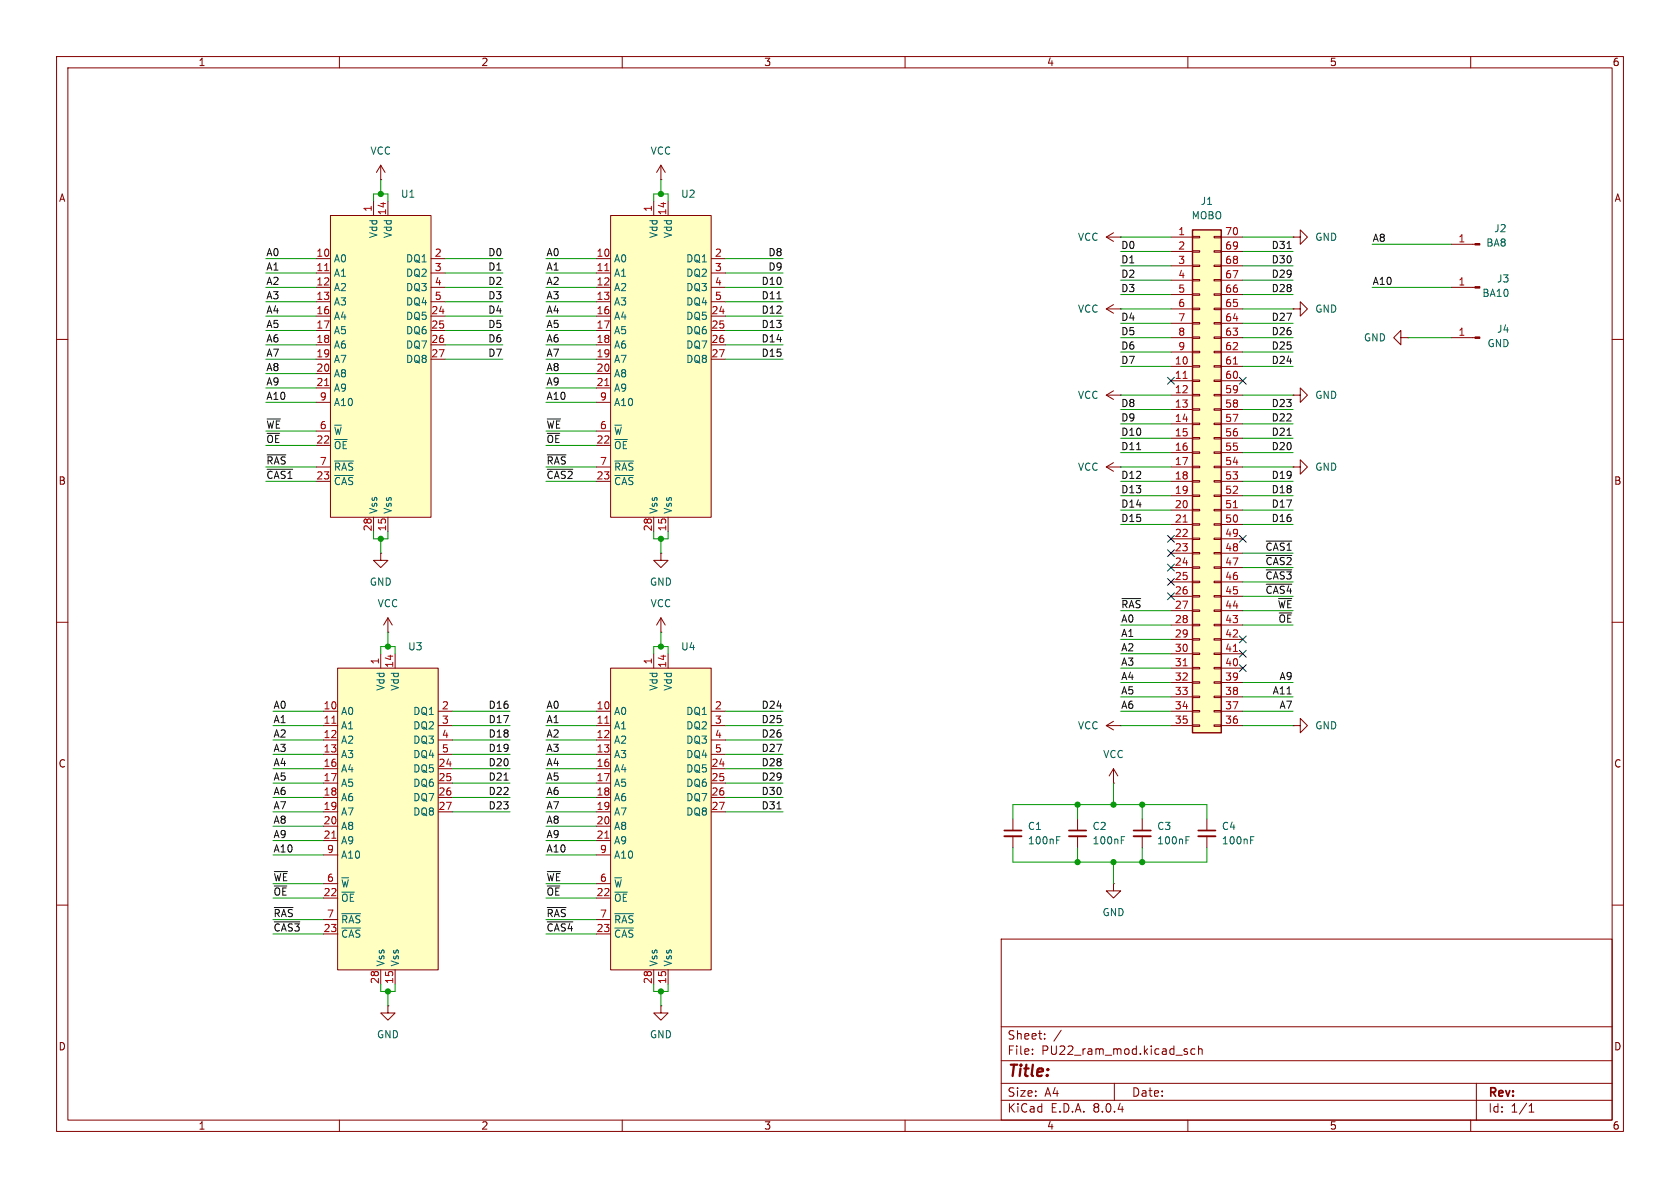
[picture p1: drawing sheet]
<svg xmlns="http://www.w3.org/2000/svg" width="297mm" height="210mm" viewBox="0 0 297 210" stroke-linecap="round" stroke-linejoin="round" font-family="sans-serif">
<defs><g id="words">
<text font-size="2.8" fill="#840000" x="178" y="190.9">Title:</text>
<g font-size="2.1" fill="#840000">
<text x="178" y="184">Sheet:</text>
<text x="178" y="186.7">File:</text>
<text x="184.1" y="186.7">PU22_ram_mod.kicad_sch</text>
<text x="178" y="196.9">KiCad</text>
<text x="178" y="194.1">Size:</text>
<text x="184.7" y="194.1">A4</text>
<text x="185.7" y="196.9">E.D.A.</text>
<text x="193.3" y="196.9">8.0.4</text>
<text x="200" y="194.1">Date:</text>
<text x="263" y="194.3">Rev:</text>
<text x="263" y="196.9">Id:</text>
<text x="267.1" y="196.9">1/1</text>
</g>
<g font-size="1.8" fill="#840000">
<text x="35" y="11.9">1</text>
<text x="85" y="11.9">2</text>
<text x="135" y="11.9">3</text>
<text x="185" y="11.9">4</text>
<text x="235" y="11.9">5</text>
<text x="285" y="11.9">6</text>
<text x="10.3" y="35.9">A</text>
<text x="285.3" y="35.9">A</text>
<text x="10.3" y="85.9">B</text>
<text x="285.3" y="85.9">B</text>
<text x="10.3" y="135.9">C</text>
<text x="285.3" y="135.9">C</text>
<text x="10.3" y="185.9">D</text>
<text x="285.3" y="185.9">D</text>
<text x="35" y="199.9">1</text>
<text x="85" y="199.9">2</text>
<text x="135" y="199.9">3</text>
<text x="185" y="199.9">4</text>
<text x="235" y="199.9">5</text>
<text x="285" y="199.9">6</text>
</g>
<g font-size="1.8" fill="#006464">
<text x="65.4" y="27.5">VCC</text>
<text x="114.9" y="27.5">VCC</text>
<text x="70.8" y="35.2">U1</text>
<text x="120.3" y="35.2">U2</text>
<text x="210.6" y="39">MOBO</text>
<text x="212.2" y="36.4">J1</text>
<text x="264.1" y="41.2">J2</text>
<text x="58.9" y="46.6">A0</text>
<text x="66.9" y="42.2" transform="rotate(-90 66.9 42.2)">Vdd</text>
<text x="69.4" y="42.2" transform="rotate(-90 69.4 42.2)">Vdd</text>
<text x="71.7" y="46.6">DQ1</text>
<text x="108.5" y="46.6">A0</text>
<text x="116.4" y="42.2" transform="rotate(-90 116.4 42.2)">Vdd</text>
<text x="119" y="42.2" transform="rotate(-90 119 42.2)">Vdd</text>
<text x="121.2" y="46.6">DQ1</text>
<text x="190.5" y="42.8">VCC</text>
<text x="232.4" y="42.8">GND</text>
<text x="262.7" y="43.8">BA8</text>
<text x="58.9" y="49.1">A1</text>
<text x="58.9" y="51.7">A2</text>
<text x="71.7" y="49.1">DQ2</text>
<text x="71.7" y="51.7">DQ3</text>
<text x="108.5" y="49.1">A1</text>
<text x="108.5" y="51.7">A2</text>
<text x="121.2" y="49.1">DQ2</text>
<text x="121.2" y="51.7">DQ3</text>
<text x="262" y="52.7">BA10</text>
<text x="264.6" y="50.1">J3</text>
<text x="58.9" y="54.2">A3</text>
<text x="58.9" y="56.7">A4</text>
<text x="58.9" y="59.3">A5</text>
<text x="71.7" y="56.7">DQ5</text>
<text x="71.7" y="59.3">DQ6</text>
<text x="71.7" y="54.2">DQ4</text>
<text x="108.5" y="54.2">A3</text>
<text x="108.5" y="56.7">A4</text>
<text x="108.5" y="59.3">A5</text>
<text x="121.2" y="56.7">DQ5</text>
<text x="121.2" y="59.3">DQ6</text>
<text x="121.2" y="54.2">DQ4</text>
<text x="190.5" y="55.5">VCC</text>
<text x="232.4" y="55.5">GND</text>
<text x="264.6" y="59">J4</text>
<text x="58.9" y="61.8">A6</text>
<text x="58.9" y="64.4">A7</text>
<text x="71.7" y="61.8">DQ7</text>
<text x="71.7" y="64.4">DQ8</text>
<text x="108.5" y="61.8">A6</text>
<text x="108.5" y="64.4">A7</text>
<text x="121.2" y="61.8">DQ7</text>
<text x="121.2" y="64.4">DQ8</text>
<text x="241" y="60.6">GND</text>
<text x="262.9" y="61.6">GND</text>
<text x="58.9" y="66.9">A8</text>
<text x="58.9" y="69.4">A9</text>
<text x="58.9" y="72">A10</text>
<text x="108.5" y="66.9">A8</text>
<text x="108.5" y="69.4">A9</text>
<text x="108.5" y="72">A10</text>
<text x="190.5" y="70.7">VCC</text>
<text x="232.4" y="70.7">GND</text>
<text x="58.9" y="77.1">~{W}</text>
<text x="108.5" y="77.1">~{W}</text>
<text x="58.9" y="79.6">~{OE}</text>
<text x="58.9" y="83.4">~{RAS}</text>
<text x="108.5" y="79.6">~{OE}</text>
<text x="108.5" y="83.4">~{RAS}</text>
<text x="190.5" y="83.4">VCC</text>
<text x="232.4" y="83.4">GND</text>
<text x="58.9" y="86">~{CAS}</text>
<text x="108.5" y="86">~{CAS}</text>
<text x="66.9" y="90.9" transform="rotate(-90 66.9 90.9)">Vss</text>
<text x="69.4" y="90.9" transform="rotate(-90 69.4 90.9)">Vss</text>
<text x="116.4" y="90.9" transform="rotate(-90 116.4 90.9)">Vss</text>
<text x="119" y="90.9" transform="rotate(-90 119 90.9)">Vss</text>
<text x="65.3" y="103.7">GND</text>
<text x="66.7" y="107.5">VCC</text>
<text x="114.8" y="103.7">GND</text>
<text x="114.9" y="107.5">VCC</text>
<text x="72.1" y="115.2">U3</text>
<text x="120.3" y="115.2">U4</text>
<text x="68.2" y="122.2" transform="rotate(-90 68.2 122.2)">Vdd</text>
<text x="70.7" y="122.2" transform="rotate(-90 70.7 122.2)">Vdd</text>
<text x="116.4" y="122.2" transform="rotate(-90 116.4 122.2)">Vdd</text>
<text x="119" y="122.2" transform="rotate(-90 119 122.2)">Vdd</text>
<text x="60.2" y="126.6">A0</text>
<text x="60.2" y="129.1">A1</text>
<text x="60.2" y="131.7">A2</text>
<text x="72.9" y="126.6">DQ1</text>
<text x="72.9" y="129.1">DQ2</text>
<text x="72.9" y="131.7">DQ3</text>
<text x="108.5" y="126.6">A0</text>
<text x="108.5" y="129.1">A1</text>
<text x="108.5" y="131.7">A2</text>
<text x="121.2" y="126.6">DQ1</text>
<text x="121.2" y="129.1">DQ2</text>
<text x="121.2" y="131.7">DQ3</text>
<text x="190.5" y="129.1">VCC</text>
<text x="232.4" y="129.1">GND</text>
<text x="60.2" y="134.2">A3</text>
<text x="60.2" y="136.8">A4</text>
<text x="72.9" y="136.8">DQ5</text>
<text x="72.9" y="134.2">DQ4</text>
<text x="108.5" y="134.2">A3</text>
<text x="108.5" y="136.8">A4</text>
<text x="121.2" y="136.8">DQ5</text>
<text x="121.2" y="134.2">DQ4</text>
<text x="194.9" y="134.2">VCC</text>
<text x="60.2" y="139.3">A5</text>
<text x="60.2" y="141.8">A6</text>
<text x="72.9" y="139.3">DQ6</text>
<text x="72.9" y="141.8">DQ7</text>
<text x="108.5" y="139.3">A5</text>
<text x="108.5" y="141.8">A6</text>
<text x="121.2" y="139.3">DQ6</text>
<text x="121.2" y="141.8">DQ7</text>
<text x="60.2" y="144.4">A7</text>
<text x="60.2" y="146.9">A8</text>
<text x="60.2" y="149.5">A9</text>
<text x="72.9" y="144.4">DQ8</text>
<text x="108.5" y="144.4">A7</text>
<text x="108.5" y="146.9">A8</text>
<text x="108.5" y="149.5">A9</text>
<text x="121.2" y="144.4">DQ8</text>
<text x="181.6" y="146.9">C1</text>
<text x="181.6" y="149.5">100nF</text>
<text x="193" y="146.9">C2</text>
<text x="193" y="149.5">100nF</text>
<text x="204.5" y="146.9">C3</text>
<text x="204.5" y="149.5">100nF</text>
<text x="215.9" y="146.9">C4</text>
<text x="215.9" y="149.5">100nF</text>
<text x="60.2" y="152">A10</text>
<text x="108.5" y="152">A10</text>
<text x="60.2" y="159.6">~{OE}</text>
<text x="60.2" y="157.1">~{W}</text>
<text x="108.5" y="159.6">~{OE}</text>
<text x="108.5" y="157.1">~{W}</text>
<text x="60.2" y="166">~{CAS}</text>
<text x="60.2" y="163.4">~{RAS}</text>
<text x="108.5" y="166">~{CAS}</text>
<text x="108.5" y="163.4">~{RAS}</text>
<text x="194.8" y="162.2">GND</text>
<text x="68.2" y="170.9" transform="rotate(-90 68.2 170.9)">Vss</text>
<text x="70.7" y="170.9" transform="rotate(-90 70.7 170.9)">Vss</text>
<text x="116.4" y="170.9" transform="rotate(-90 116.4 170.9)">Vss</text>
<text x="119" y="170.9" transform="rotate(-90 119 170.9)">Vss</text>
<text x="66.5" y="183.7">GND</text>
<text x="114.8" y="183.7">GND</text>
</g>
<g font-size="1.8" fill="#a90000">
<text x="65.8" y="37.5" transform="rotate(-90 65.8 37.5)">1</text>
<text x="68.3" y="38.1" transform="rotate(-90 68.3 38.1)">14</text>
<text x="115.3" y="37.5" transform="rotate(-90 115.3 37.5)">1</text>
<text x="117.9" y="38.1" transform="rotate(-90 117.9 38.1)">14</text>
<text x="208.2" y="41.7">1</text>
<text x="216.5" y="41.7">70</text>
<text x="55.8" y="45.5">10</text>
<text x="76.8" y="45.5">2</text>
<text x="105.4" y="45.5">10</text>
<text x="126.3" y="45.5">2</text>
<text x="208.2" y="44.2">2</text>
<text x="208.2" y="46.7">3</text>
<text x="216.5" y="46.7">68</text>
<text x="216.5" y="44.2">69</text>
<text x="257.7" y="42.9">1</text>
<text x="55.8" y="48">11</text>
<text x="55.8" y="50.5">12</text>
<text x="55.8" y="53.1">13</text>
<text x="76.8" y="48">3</text>
<text x="76.8" y="50.5">4</text>
<text x="76.8" y="53.1">5</text>
<text x="105.4" y="48">11</text>
<text x="105.4" y="50.5">12</text>
<text x="105.4" y="53.1">13</text>
<text x="126.3" y="48">3</text>
<text x="126.3" y="50.5">4</text>
<text x="126.3" y="53.1">5</text>
<text x="208.2" y="49.3">4</text>
<text x="208.2" y="51.8">5</text>
<text x="216.5" y="51.8">66</text>
<text x="216.5" y="49.3">67</text>
<text x="257.7" y="50.5">1</text>
<text x="55.8" y="55.6">16</text>
<text x="55.8" y="58.2">17</text>
<text x="76.2" y="55.6">24</text>
<text x="76.2" y="58.2">25</text>
<text x="105.4" y="55.6">16</text>
<text x="105.4" y="58.2">17</text>
<text x="125.7" y="55.6">24</text>
<text x="125.7" y="58.2">25</text>
<text x="208.2" y="54.4">6</text>
<text x="208.2" y="56.9">7</text>
<text x="208.2" y="59.4">8</text>
<text x="216.5" y="59.4">63</text>
<text x="216.5" y="56.9">64</text>
<text x="216.5" y="54.4">65</text>
<text x="257.7" y="59.4">1</text>
<text x="55.8" y="60.7">18</text>
<text x="55.8" y="63.2">19</text>
<text x="55.8" y="65.8">20</text>
<text x="76.2" y="60.7">26</text>
<text x="76.2" y="63.2">27</text>
<text x="105.4" y="60.7">18</text>
<text x="105.4" y="63.2">19</text>
<text x="105.4" y="65.8">20</text>
<text x="125.7" y="60.7">26</text>
<text x="125.7" y="63.2">27</text>
<text x="207.6" y="64.5">10</text>
<text x="208.2" y="62">9</text>
<text x="216.5" y="64.5">61</text>
<text x="216.5" y="62">62</text>
<text x="55.8" y="68.3">21</text>
<text x="56.4" y="70.9">9</text>
<text x="105.4" y="68.3">21</text>
<text x="106" y="70.9">9</text>
<text x="207.6" y="67.1">11</text>
<text x="207.6" y="69.6">12</text>
<text x="216.5" y="69.6">59</text>
<text x="216.5" y="67.1">60</text>
<text x="56.4" y="75.9">6</text>
<text x="106" y="75.9">6</text>
<text x="207.6" y="72.1">13</text>
<text x="207.6" y="74.7">14</text>
<text x="207.6" y="77.2">15</text>
<text x="216.5" y="77.2">56</text>
<text x="216.5" y="74.7">57</text>
<text x="216.5" y="72.1">58</text>
<text x="55.8" y="78.5">22</text>
<text x="56.4" y="82.3">7</text>
<text x="105.4" y="78.5">22</text>
<text x="106" y="82.3">7</text>
<text x="207.6" y="79.8">16</text>
<text x="207.6" y="82.3">17</text>
<text x="216.5" y="82.3">54</text>
<text x="216.5" y="79.8">55</text>
<text x="55.8" y="84.8">23</text>
<text x="105.4" y="84.8">23</text>
<text x="207.6" y="84.8">18</text>
<text x="207.6" y="87.4">19</text>
<text x="207.6" y="89.9">20</text>
<text x="216.5" y="89.9">51</text>
<text x="216.5" y="87.4">52</text>
<text x="216.5" y="84.8">53</text>
<text x="65.8" y="94" transform="rotate(-90 65.8 94)">28</text>
<text x="68.3" y="94" transform="rotate(-90 68.3 94)">15</text>
<text x="115.3" y="94" transform="rotate(-90 115.3 94)">28</text>
<text x="117.9" y="94" transform="rotate(-90 117.9 94)">15</text>
<text x="207.6" y="92.5">21</text>
<text x="207.6" y="95">22</text>
<text x="216.5" y="95">49</text>
<text x="216.5" y="92.5">50</text>
<text x="207.6" y="97.5">23</text>
<text x="207.6" y="100.1">24</text>
<text x="216.5" y="100.1">47</text>
<text x="216.5" y="97.5">48</text>
<text x="207.6" y="102.6">25</text>
<text x="207.6" y="105.2">26</text>
<text x="207.6" y="107.7">27</text>
<text x="216.5" y="107.7">44</text>
<text x="216.5" y="105.2">45</text>
<text x="216.5" y="102.6">46</text>
<text x="207.6" y="110.2">28</text>
<text x="207.6" y="112.8">29</text>
<text x="216.5" y="112.8">42</text>
<text x="216.5" y="110.2">43</text>
<text x="67.1" y="117.5" transform="rotate(-90 67.1 117.5)">1</text>
<text x="69.6" y="118.2" transform="rotate(-90 69.6 118.2)">14</text>
<text x="115.3" y="117.5" transform="rotate(-90 115.3 117.5)">1</text>
<text x="117.9" y="118.2" transform="rotate(-90 117.9 118.2)">14</text>
<text x="207.6" y="115.3">30</text>
<text x="207.6" y="117.9">31</text>
<text x="216.5" y="117.9">40</text>
<text x="216.5" y="115.3">41</text>
<text x="57.1" y="125.5">10</text>
<text x="78" y="125.5">2</text>
<text x="105.4" y="125.5">10</text>
<text x="126.3" y="125.5">2</text>
<text x="207.6" y="120.4">32</text>
<text x="207.6" y="122.9">33</text>
<text x="207.6" y="125.5">34</text>
<text x="216.5" y="125.5">37</text>
<text x="216.5" y="122.9">38</text>
<text x="216.5" y="120.4">39</text>
<text x="57.1" y="128">11</text>
<text x="57.1" y="130.6">12</text>
<text x="78" y="128">3</text>
<text x="78" y="130.6">4</text>
<text x="105.4" y="128">11</text>
<text x="105.4" y="130.6">12</text>
<text x="126.3" y="128">3</text>
<text x="126.3" y="130.6">4</text>
<text x="207.6" y="128">35</text>
<text x="216.5" y="128">36</text>
<text x="57.1" y="133.1">13</text>
<text x="57.1" y="135.6">16</text>
<text x="77.4" y="135.6">24</text>
<text x="78" y="133.1">5</text>
<text x="105.4" y="133.1">13</text>
<text x="105.4" y="135.6">16</text>
<text x="125.7" y="135.6">24</text>
<text x="126.3" y="133.1">5</text>
<text x="57.1" y="138.2">17</text>
<text x="57.1" y="140.7">18</text>
<text x="57.1" y="143.3">19</text>
<text x="77.4" y="138.2">25</text>
<text x="77.4" y="140.7">26</text>
<text x="77.4" y="143.3">27</text>
<text x="105.4" y="138.2">17</text>
<text x="105.4" y="140.7">18</text>
<text x="105.4" y="143.3">19</text>
<text x="125.7" y="138.2">25</text>
<text x="125.7" y="140.7">26</text>
<text x="125.7" y="143.3">27</text>
<text x="57.1" y="145.8">20</text>
<text x="57.1" y="148.3">21</text>
<text x="105.4" y="145.8">20</text>
<text x="105.4" y="148.3">21</text>
<text x="57.7" y="156">6</text>
<text x="57.7" y="150.9">9</text>
<text x="106" y="156">6</text>
<text x="106" y="150.9">9</text>
<text x="57.1" y="158.5">22</text>
<text x="105.4" y="158.5">22</text>
<text x="57.1" y="164.8">23</text>
<text x="57.7" y="162.3">7</text>
<text x="105.4" y="164.8">23</text>
<text x="106" y="162.3">7</text>
<text x="67.1" y="174" transform="rotate(-90 67.1 174)">28</text>
<text x="69.6" y="174" transform="rotate(-90 69.6 174)">15</text>
<text x="115.3" y="174" transform="rotate(-90 115.3 174)">28</text>
<text x="117.9" y="174" transform="rotate(-90 117.9 174)">15</text>
</g>
<g font-size="1.8" fill="#0f0f0f">
<text x="47" y="47.9">A1</text>
<text x="47" y="45.4">A0</text>
<text x="86.2" y="45.4">D0</text>
<text x="86.2" y="47.9">D1</text>
<text x="96.5" y="47.9">A1</text>
<text x="96.5" y="45.4">A0</text>
<text x="135.7" y="47.9">D9</text>
<text x="135.7" y="45.4">D8</text>
<text x="198.1" y="46.6">D1</text>
<text x="198.1" y="44.1">D0</text>
<text x="224.7" y="46.6">D30</text>
<text x="224.7" y="44.1">D31</text>
<text x="242.6" y="42.8">A8</text>
<text x="47" y="53">A3</text>
<text x="47" y="50.5">A2</text>
<text x="86.2" y="53">D3</text>
<text x="86.2" y="50.5">D2</text>
<text x="96.5" y="53">A3</text>
<text x="96.5" y="50.5">A2</text>
<text x="134.5" y="50.5">D10</text>
<text x="134.5" y="53">D11</text>
<text x="198.1" y="49.2">D2</text>
<text x="198.1" y="51.7">D3</text>
<text x="224.7" y="51.7">D28</text>
<text x="224.7" y="49.2">D29</text>
<text x="242.6" y="50.5">A10</text>
<text x="47" y="55.5">A4</text>
<text x="47" y="58.1">A5</text>
<text x="86.2" y="55.5">D4</text>
<text x="86.2" y="58.1">D5</text>
<text x="96.5" y="58.1">A5</text>
<text x="96.5" y="55.5">A4</text>
<text x="134.5" y="55.5">D12</text>
<text x="134.5" y="58.1">D13</text>
<text x="198.1" y="56.8">D4</text>
<text x="198.1" y="59.3">D5</text>
<text x="224.7" y="59.3">D26</text>
<text x="224.7" y="56.8">D27</text>
<text x="47" y="60.6">A6</text>
<text x="47" y="65.7">A8</text>
<text x="47" y="63.2">A7</text>
<text x="86.2" y="60.6">D6</text>
<text x="86.2" y="63.2">D7</text>
<text x="96.5" y="63.2">A7</text>
<text x="96.5" y="60.6">A6</text>
<text x="96.5" y="65.7">A8</text>
<text x="134.5" y="60.6">D14</text>
<text x="134.5" y="63.2">D15</text>
<text x="198.1" y="61.9">D6</text>
<text x="198.1" y="64.4">D7</text>
<text x="224.7" y="64.4">D24</text>
<text x="224.7" y="61.9">D25</text>
<text x="47" y="70.8">A10</text>
<text x="47" y="68.2">A9</text>
<text x="96.5" y="68.2">A9</text>
<text x="96.5" y="70.8">A10</text>
<text x="47" y="75.9">~{WE}</text>
<text x="96.5" y="75.9">~{WE}</text>
<text x="198.1" y="74.6">D9</text>
<text x="198.1" y="72">D8</text>
<text x="198.1" y="77.1">D10</text>
<text x="224.7" y="72">D23</text>
<text x="224.7" y="74.6">D22</text>
<text x="224.7" y="77.1">D21</text>
<text x="47" y="82.2">~{RAS}</text>
<text x="47" y="78.4">~{OE}</text>
<text x="96.5" y="82.2">~{RAS}</text>
<text x="96.5" y="78.4">~{OE}</text>
<text x="198.1" y="79.7">D11</text>
<text x="224.7" y="79.7">D20</text>
<text x="47" y="84.7">~{CAS1}</text>
<text x="96.5" y="84.7">~{CAS2}</text>
<text x="198.1" y="87.3">D13</text>
<text x="198.1" y="89.8">D14</text>
<text x="198.1" y="84.7">D12</text>
<text x="224.7" y="87.3">D18</text>
<text x="224.7" y="89.8">D17</text>
<text x="224.7" y="84.7">D19</text>
<text x="198.1" y="92.4">D15</text>
<text x="224.7" y="92.4">D16</text>
<text x="223.6" y="97.4">~{CAS1}</text>
<text x="223.6" y="100">~{CAS2}</text>
<text x="198.1" y="107.6">~{RAS}</text>
<text x="223.6" y="102.5">~{CAS3}</text>
<text x="223.6" y="105.1">~{CAS4}</text>
<text x="225.8" y="107.6">~{WE}</text>
<text x="198.1" y="110.1">A0</text>
<text x="198.1" y="112.7">A1</text>
<text x="225.9" y="110.1">~{OE}</text>
<text x="198.1" y="117.8">A3</text>
<text x="198.1" y="115.2">A2</text>
<text x="48.3" y="125.4">A0</text>
<text x="86.3" y="125.4">D16</text>
<text x="96.5" y="125.4">A0</text>
<text x="134.5" y="125.4">D24</text>
<text x="198.1" y="125.4">A6</text>
<text x="198.1" y="122.8">A5</text>
<text x="198.1" y="120.3">A4</text>
<text x="224.9" y="122.8">A11</text>
<text x="226.1" y="125.4">A7</text>
<text x="226.1" y="120.3">A9</text>
<text x="48.3" y="130.5">A2</text>
<text x="48.3" y="127.9">A1</text>
<text x="86.3" y="127.9">D17</text>
<text x="86.3" y="130.5">D18</text>
<text x="96.5" y="130.5">A2</text>
<text x="96.5" y="127.9">A1</text>
<text x="134.5" y="130.5">D26</text>
<text x="134.5" y="127.9">D25</text>
<text x="48.3" y="133">A3</text>
<text x="48.3" y="135.5">A4</text>
<text x="86.3" y="135.5">D20</text>
<text x="86.3" y="133">D19</text>
<text x="96.5" y="133">A3</text>
<text x="96.5" y="135.5">A4</text>
<text x="134.5" y="135.5">D28</text>
<text x="134.5" y="133">D27</text>
<text x="48.3" y="143.2">A7</text>
<text x="48.3" y="140.6">A6</text>
<text x="48.3" y="138.1">A5</text>
<text x="86.3" y="143.2">D23</text>
<text x="86.3" y="138.1">D21</text>
<text x="86.3" y="140.6">D22</text>
<text x="96.5" y="143.2">A7</text>
<text x="96.5" y="140.6">A6</text>
<text x="96.5" y="138.1">A5</text>
<text x="134.5" y="138.1">D29</text>
<text x="134.5" y="140.6">D30</text>
<text x="134.5" y="143.2">D31</text>
<text x="48.3" y="145.7">A8</text>
<text x="48.3" y="148.2">A9</text>
<text x="96.5" y="145.7">A8</text>
<text x="96.5" y="148.2">A9</text>
<text x="48.3" y="155.9">~{WE}</text>
<text x="48.3" y="150.8">A10</text>
<text x="96.5" y="150.8">A10</text>
<text x="96.5" y="155.9">~{WE}</text>
<text x="48.3" y="158.4">~{OE}</text>
<text x="96.5" y="158.4">~{OE}</text>
<text x="48.3" y="164.8">~{CAS3}</text>
<text x="48.3" y="162.2">~{RAS}</text>
<text x="96.5" y="164.8">~{CAS4}</text>
<text x="96.5" y="162.2">~{RAS}</text>
</g>
</g></defs>
<g fill="none" stroke="#840000" stroke-width=".18">
<path d="M10 10h277v190h-277zM12 12h273v186h-273zM60 10v2M110 10v2M160 10v2M210 10v2M260 10v2M10 60h2M195.6 54.6l1.2 .8M195.6 54.6h2.5M196.8 53.8l-1.2 .8M198.1 54.6h.1"/>
<path d="M247.6 59.7v-1.3l-1.2 1.3 1.2 1.3v-1.3h1.3M248.9 59.7h.1M256.5 43.2h4.3M256.5 50.8h4.3M256.5 59.7h4.3M285 60h2M67.3 97.8v1.3h1.3l-1.3 1.2-1.3-1.2h1.3M67.3 97.8h.1M195.6 82.6l1.2 .7M195.6 82.6h2.5M196.8 81.8l-1.2 .8M198.1 82.6h.1"/>
<path d="M10 110h2M285 110h2M195.6 128.3l1.2 .7M195.6 128.3h2.5M196.8 138.4h.1M196.8 127.5l-1.2 .8M196.8 135.9l-.7 1.3M196.8 135.9v2.5M196.8 135.9l.8 1.3M198.1 128.3h.1M228.6 128.3h1.3v-1.3l1.2 1.3-1.2 1.2v-1.2M228.6 128.3h.1"/>
<path d="M10 160h2M179.1 144.8v2M179.1 147.8v2.1M285 160h2M177 166h108v32h-108zM60 198v2M110 198v2M160 198v2M177 194.5h108M177 191.5h108M177 187.5h108M177 181.5h108"/>
<path d="M182.5 186.3v.1M182.5 185.5v.1M184.7 183.6v.1M184.7 182.8v.1M187.6 182.1l-1.3 2M197 191.5v3M209.7 185.9l.3 .2-.3 .3M209.7 185.4l.2 .1M210 198v2M211.2 185.5l-.4-.1-.3 .3v.4l.2 .2h.5M211.9 185.5l.2-.1 .4 .1v.9M211.9 184.9v1.5"/>
<path d="M260 198v2M261 191.5v6.5M270.3 196.6h.9M270.3 195.5l.4-.4v1.5"/>
</g>
<g fill="#840000" stroke="#840000" stroke-width=".18">
<path d="M260.8 43.1h.8v.2h-.8z"/>
<path d="M260.8 50.7h.8v.2h-.8z"/>
<path d="M260.8 59.6h.8v.2h-.8z"/>
</g>
<path d="M177.5 147.8h3.1" fill="none" stroke="#840000" stroke-width=".33"/>
<path d="M177.5 146.8h3.1" fill="none" stroke="#840000" stroke-width=".3"/>
<path d="M186.8 148.5h.4M186.8 147.9h.6" fill="none" stroke="#006464" stroke-width=".18"/>
<path d="M107.9 118.1h17.8v53.4h-17.8z" fill="#ffffc2"/>
<g fill="none" stroke="#840000" stroke-width=".18">
<path d="M195.6 41.9l1.2 .8M195.6 41.9h2.5M196.8 41.1l-1.2 .8M198.1 41.9h.1M228.6 54.6h1.3v-1.3l1.2 1.3-1.2 1.3v-1.3M228.6 54.6h.1M228.6 41.9h1.3v-1.3l1.2 1.3-1.2 1.3v-1.3M228.6 41.9h.1M195.6 69.9l1.2 .7M195.6 69.9h2.5M196.8 69.1l-1.2 .8M198.1 69.9h.1"/>
<path d="M116.8 97.8v1.3h1.3l-1.3 1.2-1.2-1.2h1.2M116.8 97.8h.1M228.6 82.6h1.3v-1.3l1.2 1.3-1.2 1.2v-1.2M228.6 82.6h.1M68.6 111.8h.1M68.6 109.2l-.8 1.3M68.6 109.2v2.6M68.6 109.2l.7 1.3M107.9 118.1h17.8v53.4h-17.8zM115.6 115.6v2.5M118.1 115.6v2.5M105.4 125.7h2.5"/>
<path d="M105.4 128.3h2.5M105.4 130.8h2.5M105.4 133.4h2.5M105.4 135.9h2.5M105.4 138.4h2.5M125.7 125.7h2.6M125.7 128.3h2.6M125.7 130.8h2.6M125.7 133.4h2.6M125.7 135.9h2.6M125.7 138.4h2.6M105.4 141h2.5"/>
<path d="M105.4 143.5h2.5M105.4 146.1h2.5M105.4 148.6h2.5M105.4 158.8h2.5M105.4 156.2h2.5M105.4 151.1h2.5M125.7 141h2.6M125.7 143.5h2.6M190.5 144.8v2M190.5 147.8v2.1M196.8 156.2v1.3h1.3l-1.3 1.3-1.2-1.3h1.2M196.8 156.2h.1"/>
<path d="M201.9 144.8v2M201.9 147.8v2.1M213.4 144.8v2M213.4 147.8v2.1M105.4 165.1h2.5M105.4 162.6h2.5M115.6 171.5v2.5M116.8 177.8v1.3h1.3l-1.3 1.2-1.2-1.2h1.2M116.8 177.8h.1M118.1 171.5v2.5"/>
</g>
<path d="M106.9 127.9h.7M106.9 148.2h.7" fill="none" stroke="#a90000" stroke-width=".18"/>
<path d="M108.7 155.2h1.2M198.2 148.5h.5M198.2 147.9h.6M209.7 148.5h.4M209.7 147.9h.6M221.1 148.5h.4M221.1 147.9h.6M108.7 164.1h3.3M108.7 161.5h3.3" fill="none" stroke="#006464" stroke-width=".18"/>
<path d="M189 147.8h3M200.4 147.8h3.1M211.8 147.8h3.1" fill="none" stroke="#840000" stroke-width=".33"/>
<path d="M189 146.8h3M200.4 146.8h3.1M211.8 146.8h3.1" fill="none" stroke="#840000" stroke-width=".3"/>
<path d="M210.8 40.6h5.1v88.9h-5.1z" fill="#ffffc2"/>
<g fill="none" stroke="#840000" stroke-width=".18">
<path d="M207 41.9h3.8M207 44.5h3.8M207 47h3.8M207 49.5h3.8M207 52.1h3.8M207 54.6h3.8M207 59.7h3.8M207 57.2h3.8M210.8 59.6h1.3v.2h-1.3zM210.8 57h1.3v.3h-1.3zM210.8 54.5h1.3v.2h-1.3zM210.8 51.9h1.3v.3h-1.3z"/>
<path d="M210.8 49.4h1.3v.3h-1.3zM210.8 46.9h1.3v.2h-1.3zM210.8 44.3h1.3v.3h-1.3zM210.8 41.8h1.3v.2h-1.3zM214.6 59.6h1.3v.2h-1.3zM214.6 57h1.3v.3h-1.3zM214.6 54.5h1.3v.2h-1.3zM214.6 51.9h1.3v.3h-1.3zM214.6 49.4h1.3v.3h-1.3zM214.6 46.9h1.3v.2h-1.3zM214.6 44.3h1.3v.3h-1.3zM214.6 41.8h1.3v.2h-1.3z"/>
<path d="M215.9 41.9h3.8M215.9 44.5h3.8M215.9 47h3.8M215.9 49.5h3.8M215.9 52.1h3.8M215.9 54.6h3.8M215.9 59.7h3.8M215.9 57.2h3.8M207 64.8h3.8M207 67.3h3.8M207 69.9h3.8M207 72.4h3.8"/>
<path d="M207 74.9h3.8M207 77.5h3.8M207 62.2h3.8M210.8 79.9h1.3v.2h-1.3zM210.8 77.3h1.3v.3h-1.3zM210.8 74.8h1.3v.3h-1.3zM210.8 72.3h1.3v.2h-1.3zM210.8 69.7h1.3v.3h-1.3zM210.8 67.2h1.3v.2h-1.3zM210.8 64.6h1.3v.3h-1.3zM210.8 62.1h1.3v.3h-1.3zM214.6 79.9h1.3v.2h-1.3z"/>
<path d="M214.6 77.3h1.3v.3h-1.3zM214.6 74.8h1.3v.3h-1.3zM214.6 72.3h1.3v.2h-1.3zM214.6 69.7h1.3v.3h-1.3zM214.6 67.2h1.3v.2h-1.3zM214.6 64.6h1.3v.3h-1.3zM214.6 62.1h1.3v.3h-1.3zM215.9 64.8h3.8M215.9 67.3h3.8M215.9 69.9h3.8M215.9 72.4h3.8M215.9 74.9h3.8"/>
<path d="M215.9 77.5h3.8M215.9 62.2h3.8M228.6 69.9h1.3v-1.3l1.2 1.3-1.2 1.2v-1.2M228.6 69.9h.1M207 80h3.8M207 82.6h3.8M207 85.1h3.8M207 87.6h3.8M207 90.2h3.8M207 92.7h3.8M207 95.3h3.8M207 97.8h3.8"/>
<path d="M210.8 97.7h1.3v.2h-1.3zM210.8 95.1h1.3v.3h-1.3zM210.8 92.6h1.3v.2h-1.3zM210.8 90h1.3v.3h-1.3zM210.8 87.5h1.3v.3h-1.3zM210.8 85h1.3v.2h-1.3zM210.8 82.4h1.3v.3h-1.3zM214.6 97.7h1.3v.2h-1.3zM214.6 95.1h1.3v.3h-1.3zM214.6 92.6h1.3v.2h-1.3zM214.6 90h1.3v.3h-1.3zM214.6 87.5h1.3v.3h-1.3z"/>
<path d="M214.6 85h1.3v.2h-1.3zM214.6 82.4h1.3v.3h-1.3zM215.9 80h3.8M215.9 82.6h3.8M215.9 85.1h3.8M215.9 87.6h3.8M215.9 90.2h3.8M215.9 92.7h3.8M215.9 95.3h3.8M215.9 97.8h3.8M116.8 111.8h.1M116.8 109.2l-.7 1.3"/>
<path d="M116.8 109.2v2.6M116.8 109.2l.8 1.3M207 100.3h3.8M207 102.9h3.8M207 105.4h3.8M207 108h3.8M207 110.5h3.8M207 113h3.8M207 115.6h3.8M207 118.1h3.8M210.8 118h1.3v.2h-1.3zM210.8 115.4h1.3v.3h-1.3z"/>
<path d="M210.8 112.9h1.3v.3h-1.3zM210.8 110.4h1.3v.2h-1.3zM210.8 107.8h1.3v.3h-1.3zM210.8 105.3h1.3v.2h-1.3zM210.8 102.7h1.3v.3h-1.3zM210.8 100.2h1.3v.3h-1.3zM214.6 118h1.3v.2h-1.3zM214.6 115.4h1.3v.3h-1.3zM214.6 112.9h1.3v.3h-1.3zM214.6 110.4h1.3v.2h-1.3zM214.6 107.8h1.3v.3h-1.3zM214.6 105.3h1.3v.2h-1.3z"/>
<path d="M214.6 102.7h1.3v.3h-1.3zM214.6 100.2h1.3v.3h-1.3zM215.9 100.3h3.8M215.9 102.9h3.8M215.9 105.4h3.8M215.9 108h3.8M215.9 110.5h3.8M215.9 113h3.8M215.9 115.6h3.8M215.9 118.1h3.8M207 120.7h3.8M207 123.2h3.8"/>
<path d="M207 125.7h3.8M207 128.3h3.8M210.8 128.1h1.3v.3h-1.3zM210.8 125.6h1.3v.3h-1.3zM210.8 123.1h1.3v.2h-1.3zM210.8 120.5h1.3v.3h-1.3zM214.6 128.1h1.3v.3h-1.3zM214.6 125.6h1.3v.3h-1.3zM214.6 123.1h1.3v.2h-1.3zM214.6 120.5h1.3v.3h-1.3zM215.9 120.7h3.8M215.9 123.2h3.8"/>
<path d="M215.9 125.7h3.8M215.9 128.3h3.8"/>
</g>
<path d="M210.8 40.6h5.1v88.9h-5.1z" fill="none" stroke="#840000" stroke-width=".25"/>
<path d="M209.2 66.9h.7M218 64.4h.8M209.2 92.3h.7M218 89.8h.8M209.2 117.7h.7M218 115.2h.8" fill="none" stroke="#a90000" stroke-width=".18"/>
<path d="M107.9 38.1h17.8v53.3h-17.8z" fill="#ffffc2"/>
<g fill="none" stroke="#840000" stroke-width=".18">
<path d="M107.9 38.1h17.8v53.3h-17.8zM115.6 35.6v2.5M118.1 35.6v2.5M105.4 45.7h2.5M105.4 48.3h2.5M105.4 50.8h2.5M105.4 53.3h2.5M105.4 55.9h2.5M105.4 58.4h2.5M125.7 45.7h2.6M125.7 48.3h2.6M125.7 50.8h2.6"/>
<path d="M125.7 53.3h2.6M125.7 55.9h2.6M125.7 58.4h2.6M105.4 61h2.5M105.4 63.5h2.5M105.4 66h2.5M105.4 68.6h2.5M105.4 78.7h2.5M105.4 76.2h2.5M105.4 71.1h2.5M125.7 61h2.6M125.7 63.5h2.6"/>
<path d="M105.4 85.1h2.5M105.4 82.6h2.5M115.6 91.4v2.6M118.1 91.4v2.6"/>
</g>
<path d="M106.9 47.8h.7M106.9 68.2h.7" fill="none" stroke="#a90000" stroke-width=".18"/>
<path d="M108.7 75.2h1.2M108.7 84h3.3M108.7 81.5h3.3" fill="none" stroke="#006464" stroke-width=".18"/>
<path d="M59.7 118.1h17.8v53.4h-17.8z" fill="#ffffc2"/>
<g fill="none" stroke="#840000" stroke-width=".18">
<path d="M59.7 118.1h17.8v53.4h-17.8zM67.3 115.6v2.5M69.8 115.6v2.5M57.1 125.7h2.6M57.1 128.3h2.6M57.1 130.8h2.6M57.1 133.4h2.6M57.1 135.9h2.6M57.1 138.4h2.6M77.5 125.7h2.5M77.5 128.3h2.5M77.5 130.8h2.5"/>
<path d="M77.5 133.4h2.5M77.5 135.9h2.5M77.5 138.4h2.5M57.1 141h2.6M57.1 143.5h2.6M57.1 146.1h2.6M57.1 148.6h2.6M57.1 158.8h2.6M57.1 156.2h2.6M57.1 151.1h2.6M77.5 141h2.5M77.5 143.5h2.5"/>
<path d="M57.1 165.1h2.6M57.1 162.6h2.6M67.3 171.5v2.5M68.6 177.8v1.3h1.2l-1.2 1.2-1.3-1.2h1.3M68.6 177.8h.1M69.8 171.5v2.5"/>
</g>
<path d="M58.7 127.9h.7M58.7 148.2h.7" fill="none" stroke="#a90000" stroke-width=".18"/>
<path d="M60.4 155.2h1.2M60.4 164.1h3.3M60.4 161.5h3.3" fill="none" stroke="#006464" stroke-width=".18"/>
<path d="M58.4 38.1h17.8v53.3h-17.8z" fill="#ffffc2"/>
<g fill="none" stroke="#840000" stroke-width=".18">
<path d="M58.4 38.1h17.8v53.3h-17.8zM66 35.6v2.5M67.3 31.8h.1M67.3 29.2l-.8 1.3M67.3 29.2v2.6M67.3 29.2l.8 1.3M68.6 35.6v2.5M116.8 31.8h.1M116.8 29.2l-.7 1.3M116.8 29.2v2.6M116.8 29.2l.8 1.3M55.9 45.7h2.5"/>
<path d="M55.9 48.3h2.5M55.9 50.8h2.5M55.9 53.3h2.5M55.9 55.9h2.5M55.9 58.4h2.5M76.2 45.7h2.5M76.2 48.3h2.5M76.2 50.8h2.5M76.2 53.3h2.5M76.2 55.9h2.5M76.2 58.4h2.5M55.9 61h2.5"/>
<path d="M55.9 63.5h2.5M55.9 66h2.5M55.9 68.6h2.5M55.9 78.7h2.5M55.9 76.2h2.5M55.9 71.1h2.5M76.2 61h2.5M76.2 63.5h2.5M55.9 85.1h2.5M55.9 82.6h2.5M66 91.4v2.6M68.6 91.4v2.6"/>
</g>
<path d="M57.4 47.8h.7M57.4 68.2h.7" fill="none" stroke="#a90000" stroke-width=".18"/>
<path d="M59.2 75.2h1.2M59.2 84h3.3M59.2 81.5h3.3" fill="none" stroke="#006464" stroke-width=".18"/>
<g fill="none" stroke="#0f0f0f" stroke-width=".18">
<path d="M137.4 52.8h.7M227.5 43.9h.8M200.9 79.5h.8M227.5 77h.8M47.2 83h4.5M47.2 80.4h3.3M96.7 83h4.6M96.7 80.4h3.4M223.8 95.7h4.6M223.8 98.2h4.6M198.3 105.8h3.4M223.8 100.7h4.6"/>
<path d="M223.8 103.3h4.6M89.1 137.9h.7M137.4 143h.7M48.5 163h4.5M48.5 160.4h3.3M96.7 163h4.6M96.7 160.4h3.4"/>
</g>
<g fill="none" stroke="#009600" stroke-width=".18">
<path d="M66 35.6v-1.3h2.6v1.3M67.3 31.8v2.5M115.6 35.6v-1.3h2.5v1.3M116.8 31.8v2.5M47 58.4h8.9M47 53.3h8.9M47 45.7h8.9M47 55.9h8.9M47 48.3h8.9M47 50.8h8.9M78.7 58.4h10.2M78.7 53.3h10.2"/>
<path d="M78.7 45.7h10.2M78.7 55.9h10.2M78.7 48.3h10.2M78.7 50.8h10.2M96.5 58.4h8.9M96.5 53.3h8.9M96.5 45.7h8.9M96.5 55.9h8.9M96.5 48.3h8.9M96.5 50.8h8.9M128.3 58.4h10.1M128.3 53.3h10.1"/>
<path d="M128.3 45.7h10.1M128.3 55.9h10.1M128.3 48.3h10.1M128.3 50.8h10.1M198.1 47h8.9M198.1 41.9h8.9M198.1 44.5h8.9M198.1 54.6h8.9M198.1 52.1h8.9M198.1 49.5h8.9M198.1 59.7h8.9M198.1 57.2h8.9"/>
<path d="M219.7 47h8.9M219.7 41.9h8.9M219.7 44.5h8.9M219.7 54.6h8.9M219.7 52.1h8.9M219.7 49.5h8.9M219.7 59.7h8.9M219.7 57.2h8.9M242.6 50.8h13.9M242.6 43.2h13.9M248.9 59.7h7.6M47 63.5h8.9"/>
<path d="M47 61h8.9M47 66h8.9M47 68.6h8.9M47 71.1h8.9M47 76.2h8.9M47 78.7h8.9M78.7 63.5h10.2M78.7 61h10.2M96.5 63.5h8.9M96.5 61h8.9M96.5 66h8.9M96.5 68.6h8.9"/>
<path d="M96.5 71.1h8.9M96.5 76.2h8.9M96.5 78.7h8.9M128.3 63.5h10.1M128.3 61h10.1M198.1 77.5h8.9M198.1 72.4h8.9M198.1 74.9h8.9M198.1 69.9h8.9M198.1 62.2h8.9M198.1 64.8h8.9M219.7 77.5h8.9"/>
<path d="M219.7 72.4h8.9M219.7 74.9h8.9M219.7 69.9h8.9M219.7 62.2h8.9M219.7 64.8h8.9M47 85.1h8.9M47 82.6h8.9M66 94v1.3h2.6v-1.3M67.3 95.3v2.5M96.5 85.1h8.9M96.5 82.6h8.9M115.6 94v1.3h2.5v-1.3"/>
<path d="M116.8 95.3v2.5M198.1 90.2h8.9M198.1 92.7h8.9M198.1 85.1h8.9M198.1 82.6h8.9M198.1 80h8.9M198.1 87.6h8.9M219.7 90.2h8.9M219.7 97.8h8.9M219.7 92.7h8.9M219.7 85.1h8.9M219.7 82.6h8.9"/>
<path d="M219.7 80h8.9M219.7 87.6h8.9M67.3 115.6v-1.3h2.5v1.3M68.6 111.8v2.5M115.6 115.6v-1.3h2.5v1.3M116.8 111.8v2.5M198.1 110.5h8.9M198.1 108h8.9M198.1 118.1h8.9M198.1 115.6h8.9M198.1 113h8.9M219.7 110.5h8.9"/>
<path d="M219.7 102.9h8.9M219.7 105.4h8.9M219.7 100.3h8.9M219.7 108h8.9M48.3 138.4h8.8M48.3 135.9h8.8M48.3 125.7h8.8M48.3 133.4h8.8M48.3 128.3h8.8M48.3 130.8h8.8M80 138.4h10.2M80 135.9h10.2"/>
<path d="M80 125.7h10.2M80 133.4h10.2M80 128.3h10.2M80 130.8h10.2M96.5 138.4h8.9M96.5 135.9h8.9M96.5 125.7h8.9M96.5 133.4h8.9M96.5 128.3h8.9M96.5 130.8h8.9M128.3 138.4h10.1M128.3 135.9h10.1"/>
<path d="M128.3 125.7h10.1M128.3 133.4h10.1M128.3 128.3h10.1M128.3 130.8h10.1M196.8 138.4v3.8M198.1 125.7h8.9M198.1 128.3h8.9M198.1 120.7h8.9M198.1 123.2h8.9M219.7 125.7h8.9M219.7 128.3h8.9M219.7 120.7h8.9"/>
<path d="M219.7 123.2h8.9M48.3 158.8h8.8M48.3 143.5h8.8M48.3 141h8.8M48.3 156.2h8.8M48.3 146.1h8.8M48.3 148.6h8.8M48.3 151.1h8.8M80 143.5h10.2M80 141h10.2M96.5 158.8h8.9M96.5 143.5h8.9"/>
<path d="M96.5 141h8.9M96.5 156.2h8.9M96.5 146.1h8.9M96.5 148.6h8.9M96.5 151.1h8.9M128.3 143.5h10.1M128.3 141h10.1M179.1 144.8v-2.6h34.3v2.6M179.1 149.9v2.5h34.3v-2.5M190.5 142.2v2.6M190.5 149.9v2.5M196.8 152.4v3.8"/>
<path d="M201.9 142.2v2.6M201.9 149.9v2.5M48.3 162.6h8.8M48.3 165.1h8.8M67.3 174v1.3h2.5v-1.3M68.6 175.3v2.5M96.5 162.6h8.9M96.5 165.1h8.9M115.6 174v1.3h2.5v-1.3M116.8 175.3v2.5"/>
</g>
<g fill="none" stroke="#000084" stroke-width=".18">
<path d="M206.4 66.7l1.2 1.2M207.6 66.7l-1.2 1.2M219.1 66.7l1.2 1.2M220.3 66.7l-1.2 1.2M206.4 94.6l1.2 1.3M206.4 99.7l1.2 1.2M206.4 97.2l1.2 1.2M207.6 94.6l-1.2 1.3M207.6 99.7l-1.2 1.2M207.6 97.2l-1.2 1.2M219.1 94.6l1.2 1.3M220.3 94.6l-1.2 1.3"/>
<path d="M206.4 104.8l1.2 1.2M206.4 102.3l1.2 1.2M207.6 104.8l-1.2 1.2M207.6 102.3l-1.2 1.2M219.1 117.5l1.2 1.2M219.1 115l1.2 1.2M219.1 112.4l1.2 1.2M220.3 117.5l-1.2 1.2M220.3 115l-1.2 1.2M220.3 112.4l-1.2 1.2"/>
</g>
<g fill="#009600" stroke="#009600" stroke-width=".18">
<circle cx="190.5" cy="152.4" r=".46"/>
<circle cx="196.8" cy="142.2" r=".46"/>
<circle cx="201.9" cy="152.4" r=".46"/>
<circle cx="190.5" cy="142.2" r=".46"/>
<circle cx="196.8" cy="152.4" r=".46"/>
<circle cx="201.9" cy="142.2" r=".46"/>
<circle cx="116.8" cy="114.3" r=".46"/>
<circle cx="116.8" cy="175.3" r=".46"/>
<circle cx="68.6" cy="114.3" r=".46"/>
<circle cx="116.8" cy="95.3" r=".46"/>
<circle cx="67.3" cy="95.3" r=".46"/>
<circle cx="68.6" cy="175.3" r=".46"/>
<circle cx="67.3" cy="34.3" r=".46"/>
<circle cx="116.8" cy="34.3" r=".46"/>
</g>
<use href="#words"/>
</svg>
